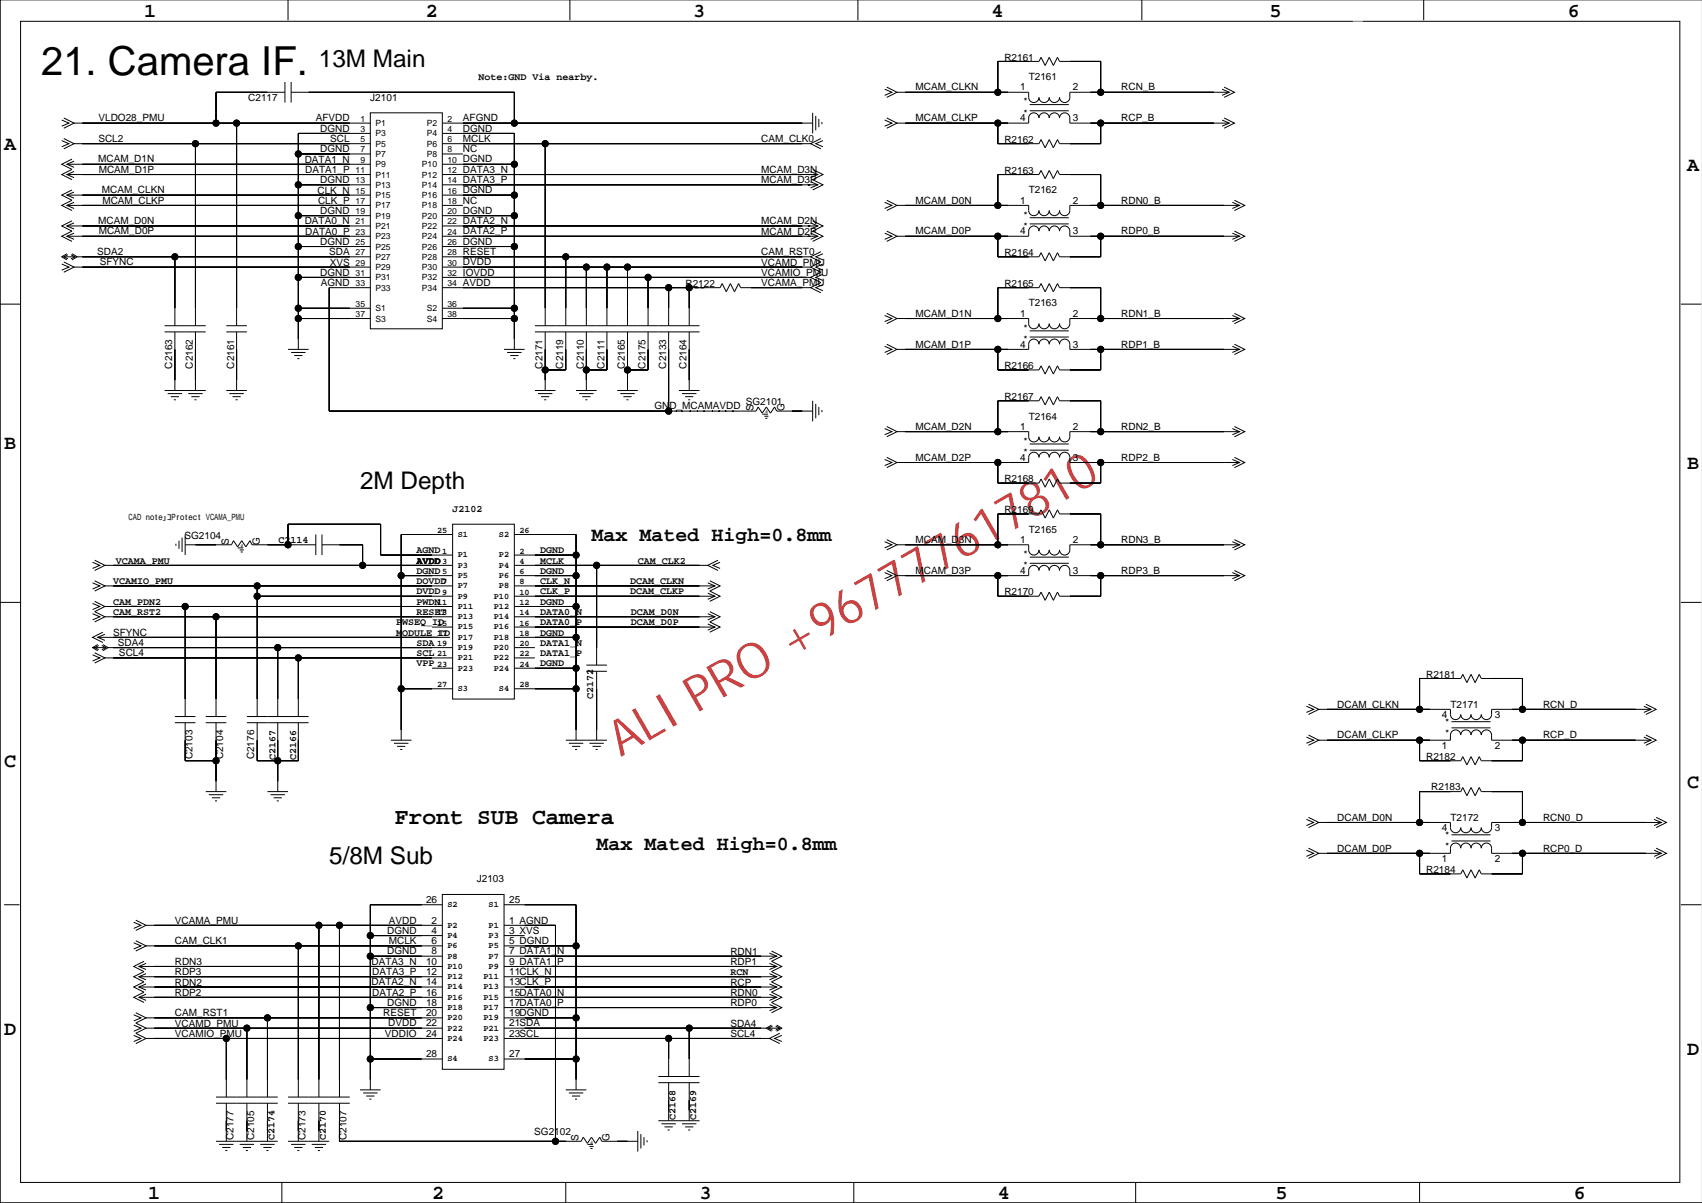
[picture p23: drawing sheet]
<svg xmlns="http://www.w3.org/2000/svg" width="420mm" height="297mm" viewBox="0 0 420 297" stroke-linecap="round" stroke-linejoin="round" font-family="sans-serif">
<defs><g id="words">
<text font-size="12.2" fill="#bf0000" x="153.2" y="187" transform="rotate(-30 153.2 187)">ALI PRO +967777617810</text>
<text font-size="9.9" x="10.2" y="18.5">21. Camera IF.</text>
<g font-size="6">
<text x="78.7" y="16.6">13M Main</text>
<text x="88.9" y="120.8">2M Depth</text>
<text x="81.3" y="213.4">5/8M Sub</text>
</g>
<text font-size="5.6" x="97.5" y="203.3">Front SUB Camera</text>
<g font-size="4.9">
<text x="35.6" y="4.1">1</text>
<text x="105.1" y="4.1">2</text>
<text x="171.2" y="4.1">3</text>
<text x="244.8" y="4.1">4</text>
<text x="313.4" y="4.1">5</text>
<text x="387" y="4.1">6</text>
<text x="1" y="37.1">A</text>
<text x="416.5" y="42.2">A</text>
<text x="1" y="110.8">B</text>
<text x="416.5" y="115.9">B</text>
<text x="146" y="133.6">Max Mated High=0.8mm</text>
<text x="1" y="189.5">C</text>
<text x="416.5" y="194.6">C</text>
<text x="147.3" y="209.8">Max Mated High=0.8mm</text>
<text x="1" y="255.5">D</text>
<text x="416.5" y="260.6">D</text>
<text x="36.6" y="296.2">1</text>
<text x="106.7" y="296.2">2</text>
<text x="172.7" y="296.2">3</text>
<text x="246.3" y="296.2">4</text>
<text x="314.9" y="296.2">5</text>
<text x="388.5" y="296.2">6</text>
</g>
<g font-size="2.5">
<text x="247.9" y="15">R2161</text>
<text x="118.1" y="19.8">Note:GND Via nearby.</text>
<text x="226" y="22.3">MCAM_CLKN</text>
<text x="251.8" y="22.3">1</text>
<text x="253.9" y="19.8">T2161</text>
<text x="264.9" y="22.3">2</text>
<text x="276.8" y="22.3">RCN_B</text>
<text x="24.3" y="30">VLDO28_PMU</text>
<text x="61.3" y="24.9">C2117</text>
<text x="78" y="30">AFVDD</text>
<text x="91.4" y="24.9">J2101</text>
<text x="114.3" y="30">AFGND</text>
<text x="226" y="30">MCAM_CLKP</text>
<text x="251.8" y="30">4</text>
<text x="264.9" y="30">3</text>
<text x="276.8" y="30">RCP_B</text>
<text x="24.3" y="35">SCL2</text>
<text x="79.1" y="32.5">DGND</text>
<text x="81.5" y="35.1">SCL</text>
<text x="114.3" y="35">MCLK</text>
<text x="114.3" y="32.5">DGND</text>
<text x="187.9" y="35.1">CAM_CLK0</text>
<text x="247.9" y="35.3">R2162</text>
<text x="24.2" y="40.1">MCAM_D1N</text>
<text x="75.2" y="40.2">DATA1_N</text>
<text x="79.1" y="37.6">DGND</text>
<text x="114.3" y="40.1">DGND</text>
<text x="114.3" y="37.6">NC</text>
<text x="24.4" y="42.7">MCAM_D1P</text>
<text x="25.1" y="47.7">MCAM_CLKN</text>
<text x="75.4" y="42.7">DATA1_P</text>
<text x="78.4" y="47.8">CLK_N</text>
<text x="79.1" y="45.3">DGND</text>
<text x="114.3" y="47.7">DGND</text>
<text x="114.3" y="45.2">DATA3_P</text>
<text x="114.3" y="42.7">DATA3_N</text>
<text x="187.9" y="42.7">MCAM_D3N</text>
<text x="187.9" y="45.3">MCAM_D3P</text>
<text x="247.9" y="42.9">R2163</text>
<text x="253.9" y="47.7">T2162</text>
<text x="25.3" y="50.3">MCAM_CLKP</text>
<text x="78.5" y="50.3">CLK_P</text>
<text x="79.1" y="52.9">DGND</text>
<text x="114.3" y="50.3">NC</text>
<text x="114.3" y="52.8">DGND</text>
<text x="226" y="50.3">MCAM_D0N</text>
<text x="251.8" y="50.3">1</text>
<text x="264.9" y="50.3">2</text>
<text x="276.8" y="50.3">RDN0_B</text>
<text x="24.2" y="55.4">MCAM_D0N</text>
<text x="24.4" y="57.9">MCAM_D0P</text>
<text x="75.2" y="55.4">DATA0_N</text>
<text x="75.4" y="58">DATA0_P</text>
<text x="114.3" y="57.9">DATA2_P</text>
<text x="114.3" y="55.4">DATA2_N</text>
<text x="187.9" y="55.4">MCAM_D2N</text>
<text x="187.9" y="58">MCAM_D2P</text>
<text x="226" y="57.9">MCAM_D0P</text>
<text x="251.8" y="57.9">4</text>
<text x="264.9" y="57.9">3</text>
<text x="276.8" y="57.9">RDP0_B</text>
<text x="24" y="63">SDA2</text>
<text x="24.6" y="65.5">SFYNC</text>
<text x="79.1" y="60.5">DGND</text>
<text x="81.3" y="63">SDA</text>
<text x="81.4" y="65.6">XVS</text>
<text x="114.3" y="65.5">DVDD</text>
<text x="114.3" y="63">RESET</text>
<text x="114.3" y="60.4">DGND</text>
<text x="187.9" y="63">CAM_RST0</text>
<text x="187.9" y="65.6">VCAMD_PMU</text>
<text x="247.9" y="63.2">R2164</text>
<text x="79.1" y="68.1">DGND</text>
<text x="79.2" y="70.7">AGND</text>
<text x="114.3" y="70.6">AVDD</text>
<text x="114.3" y="68.1">IOVDD</text>
<text x="169.2" y="70.8">R2122</text>
<text x="187.9" y="70.6">VCAMA_PMU</text>
<text x="187.9" y="68.1">VCAMIO_PMU</text>
<text x="247.9" y="70.8">R2165</text>
<text x="253.9" y="75.7">T2163</text>
<text x="226" y="78.2">MCAM_D1N</text>
<text x="251.8" y="78.2">1</text>
<text x="264.9" y="78.2">2</text>
<text x="276.8" y="78.2">RDN1_B</text>
<text x="226" y="85.8">MCAM_D1P</text>
<text x="251.8" y="85.8">4</text>
<text x="264.9" y="85.8">3</text>
<text x="276.8" y="85.8">RDP1_B</text>
<text x="42.5" y="91" transform="rotate(-90 42.5 91)">C2163</text>
<text x="47.6" y="91" transform="rotate(-90 47.6 91)">C2162</text>
<text x="57.8" y="91" transform="rotate(-90 57.8 91)">C2161</text>
<text x="134" y="91" transform="rotate(-90 134 91)">C2171</text>
<text x="139" y="91" transform="rotate(-90 139 91)">C2119</text>
<text x="144.1" y="91" transform="rotate(-90 144.1 91)">C2110</text>
<text x="149.2" y="91" transform="rotate(-90 149.2 91)">C2111</text>
<text x="154.3" y="91" transform="rotate(-90 154.3 91)">C2165</text>
<text x="159.4" y="91" transform="rotate(-90 159.4 91)">C2175</text>
<text x="164.4" y="91" transform="rotate(-90 164.4 91)">C2133</text>
<text x="169.5" y="91" transform="rotate(-90 169.5 91)">C2164</text>
<text x="247.9" y="91.2">R2166</text>
<text x="161.6" y="101.1">GN</text>
<text x="165.3" y="101.1">D_MCAMAVDD</text>
<text x="184.1" y="100">SG2101</text>
<text x="186" y="101.5" transform="rotate(-90 186 101.5)">S</text>
<text x="193.6" y="101.5" transform="rotate(-90 193.6 101.5)">G</text>
<text x="247.9" y="98.8">R2167</text>
<text x="226" y="106.1">MCAM_D2N</text>
<text x="251.8" y="106.1">1</text>
<text x="253.9" y="103.6">T2164</text>
<text x="264.9" y="106.1">2</text>
<text x="276.8" y="106.1">RDN2_B</text>
<text x="226" y="113.8">MCAM_D2P</text>
<text x="251.8" y="113.8">4</text>
<text x="264.9" y="113.8">3</text>
<text x="276.8" y="113.8">RDP2_B</text>
<text x="247.9" y="119.1">R2168</text>
<text x="111.7" y="126.5">J2102</text>
<text x="247.9" y="126.7">R2169</text>
<text x="253.9" y="131.5">T2165</text>
<text x="45.5" y="133.1">SG2104</text>
<text x="56.5" y="134.5" transform="rotate(-90 56.5 134.5)">S</text>
<text x="64.1" y="134.5" transform="rotate(-90 64.1 134.5)">G</text>
<text x="68.8" y="134.1">C2</text>
<text x="71.7" y="134.1">114</text>
<text x="102.8" y="136.6">AGND</text>
<text x="133.3" y="136.6">DGND</text>
<text x="226" y="134.1">MCAM_D3N</text>
<text x="251.8" y="134.1">1</text>
<text x="264.9" y="134.1">2</text>
<text x="276.8" y="134.1">RDN3_B</text>
<text x="28.6" y="139.2">VCAMA_PMU</text>
<text x="102.8" y="141.7">DGND</text>
<text x="102.8" y="139.2">AVDD</text>
<text x="133.3" y="141.7">DGND</text>
<text x="133.3" y="139.2">MCLK</text>
<text x="157.4" y="139.2">CAM_CLK2</text>
<text x="226" y="141.7">MCAM_D3P</text>
<text x="251.8" y="141.7">4</text>
<text x="264.9" y="141.7">3</text>
<text x="276.8" y="141.7">RDP3_B</text>
<text x="27.9" y="149.3">CAM_PDN2</text>
<text x="27.9" y="144.2">VCAMIO_PMU</text>
<text x="102.8" y="149.3">PWDN</text>
<text x="102.8" y="146.8">DVDD</text>
<text x="102.8" y="144.2">DOVDD</text>
<text x="133.3" y="149.3">DGND</text>
<text x="133.3" y="146.8">CLK_P</text>
<text x="133.3" y="144.2">CLK_N</text>
<text x="155.5" y="146.8">DCAM_CLKP</text>
<text x="155.5" y="144.2">DCAM_CLKN</text>
<text x="247.9" y="147">R2170</text>
<text x="27.9" y="151.9">CAM_RST2</text>
<text x="97.8" y="154.4">PWSEQ_ID</text>
<text x="102.8" y="151.9">RESET</text>
<text x="133.3" y="154.4">DATA0_P</text>
<text x="133.3" y="151.9">DATA0_N</text>
<text x="155.7" y="151.9">DCAM_D0N</text>
<text x="155.7" y="154.4">DCAM_D0P</text>
<text x="27.9" y="156.9">SFYNC</text>
<text x="29.1" y="159.5">SDA4</text>
<text x="97.8" y="156.9">MODULE_ID</text>
<text x="102.8" y="159.5">SDA</text>
<text x="133.3" y="159.5">DATA1_N</text>
<text x="133.3" y="156.9">DGND</text>
<text x="29.4" y="162">SCL4</text>
<text x="102.8" y="164.5">VPP</text>
<text x="102.8" y="162">SCL</text>
<text x="133.3" y="164.5">DGND</text>
<text x="133.3" y="162">DATA1_P</text>
<text x="352.1" y="167.3">R2181</text>
<text x="146.5" y="172.6" transform="rotate(-90 146.5 172.6)">C2172</text>
<text x="330.1" y="174.7">DCAM_CLKN</text>
<text x="355.9" y="177.3">4</text>
<text x="358.1" y="174.8">T2171</text>
<text x="369" y="177.3">3</text>
<text x="380.9" y="174.7">RCN_D</text>
<text x="330.1" y="182.3">DCAM_CLKP</text>
<text x="355.9" y="184.9">1</text>
<text x="369" y="184.9">2</text>
<text x="380.9" y="182.3">RCP_D</text>
<text x="47.5" y="187.5" transform="rotate(-90 47.5 187.5)">C2103</text>
<text x="55.1" y="187.5" transform="rotate(-90 55.1 187.5)">C2104</text>
<text x="62.7" y="187.5" transform="rotate(-90 62.7 187.5)">C2176</text>
<text x="68" y="187.6" transform="rotate(-90 68 187.6)">C2167</text>
<text x="73.1" y="187.6" transform="rotate(-90 73.1 187.6)">C2166</text>
<text x="352.1" y="187.7">R2182</text>
<text x="353.3" y="195">R2183</text>
<text x="330.1" y="202.6">DCAM_D0N</text>
<text x="358.1" y="202.7">T2172</text>
<text x="380.9" y="202.6">RCN0_D</text>
<text x="355.9" y="205.2">4</text>
<text x="369" y="205.2">3</text>
<text x="330.1" y="210.3">DCAM_D0P</text>
<text x="352.1" y="215.6">R2184</text>
<text x="355.9" y="212.9">1</text>
<text x="369" y="212.9">2</text>
<text x="380.9" y="210.3">RCP0_D</text>
<text x="117.7" y="217.9">J2103</text>
<text x="105.2" y="223">26</text>
<text x="125.7" y="223">25</text>
<text x="43.2" y="233.2">CAM_CLK1</text>
<text x="43.2" y="228">VCAMA_PMU</text>
<text x="95.6" y="230.6">DGND</text>
<text x="96" y="233.1">MCLK</text>
<text x="96" y="228">AVDD</text>
<text x="106.6" y="228">2</text>
<text x="106.6" y="230.6">4</text>
<text x="106.6" y="233.1">6</text>
<text x="125.7" y="228">1 AGND</text>
<text x="125.7" y="230.6">3 XVS</text>
<text x="125.7" y="233.1">5 DGND</text>
<text x="43.2" y="238.3">RDN3</text>
<text x="91.7" y="238.2">DATA3_N</text>
<text x="95.6" y="235.7">DGND</text>
<text x="105.2" y="238.2">10</text>
<text x="106.6" y="235.7">8</text>
<text x="125.7" y="235.7">7 DATA1_N</text>
<text x="125.7" y="238.2">9 DATA1_P</text>
<text x="180.3" y="238.3">RDP1</text>
<text x="180.3" y="235.7">RDN1</text>
<text x="43.2" y="245.9">RDP2</text>
<text x="43.2" y="243.3">RDN2</text>
<text x="43.2" y="240.8">RDP3</text>
<text x="91.7" y="243.3">DATA2_N</text>
<text x="91.9" y="240.7">DATA3_P</text>
<text x="91.9" y="245.9">DATA2_P</text>
<text x="105.2" y="245.8">16</text>
<text x="105.2" y="243.3">14</text>
<text x="105.2" y="240.7">12</text>
<text x="125.7" y="245.8">15DATA0_N</text>
<text x="125.7" y="243.3">13CLK_P</text>
<text x="125.7" y="240.7">11CLK_N</text>
<text x="180.3" y="245.9">RDN0</text>
<text x="180.3" y="243.3">RCP</text>
<text x="180.3" y="240.7">RCN</text>
<text x="43.2" y="251">CAM_RST1</text>
<text x="94.6" y="250.9">RESET</text>
<text x="95.6" y="248.4">DGND</text>
<text x="105.2" y="250.9">20</text>
<text x="105.2" y="248.4">18</text>
<text x="125.7" y="250.9">19DGND</text>
<text x="125.7" y="248.4">17DATA0_P</text>
<text x="180.3" y="248.4">RDP0</text>
<text x="43.2" y="253.5">VCAMD_PMU</text>
<text x="43.2" y="256">VCAMIO_PMU</text>
<text x="95" y="256">VDDIO</text>
<text x="95.9" y="253.4">DVDD</text>
<text x="105.2" y="256">24</text>
<text x="105.2" y="253.4">22</text>
<text x="125.7" y="256">23SCL</text>
<text x="125.7" y="253.4">21SDA</text>
<text x="180.3" y="253.5">SDA4</text>
<text x="180.3" y="256">SCL4</text>
<text x="105.2" y="261">28</text>
<text x="125.7" y="261">27</text>
<text x="57.6" y="281.5" transform="rotate(-90 57.6 281.5)">C2177</text>
<text x="62.7" y="281.5" transform="rotate(-90 62.7 281.5)">C2105</text>
<text x="67.7" y="281.6" transform="rotate(-90 67.7 281.6)">C2174</text>
<text x="75.4" y="281.5" transform="rotate(-90 75.4 281.5)">C2173</text>
<text x="80.4" y="281.6" transform="rotate(-90 80.4 281.6)">C2170</text>
<text x="85.6" y="281.5" transform="rotate(-90 85.6 281.5)">C2107</text>
<text x="131.9" y="280.3">SG2102</text>
<text x="142.8" y="281.8" transform="rotate(-90 142.8 281.8)">S</text>
<text x="150.5" y="281.8" transform="rotate(-90 150.5 281.8)">G</text>
<text x="166.8" y="276.5" transform="rotate(-90 166.8 276.5)">C2168</text>
<text x="171.8" y="276.5" transform="rotate(-90 171.8 276.5)">C2169</text>
</g>
<g font-size="2.1">
<text x="89" y="35.1">5</text>
<text x="89" y="32.6">3</text>
<text x="89" y="30">1</text>
<text x="92.7" y="31.2">P1</text>
<text x="92.7" y="33.7">P3</text>
<text x="105.3" y="31.2">P2</text>
<text x="105.3" y="33.7">P4</text>
<text x="110.5" y="35.1">6</text>
<text x="110.5" y="32.6">4</text>
<text x="110.5" y="30">2</text>
<text x="89" y="40.2">9</text>
<text x="89" y="37.6">7</text>
<text x="92.7" y="36.2">P5</text>
<text x="92.7" y="38.8">P7</text>
<text x="92.7" y="41.3">P9</text>
<text x="104.2" y="41.3">P10</text>
<text x="105.3" y="36.2">P6</text>
<text x="105.3" y="38.8">P8</text>
<text x="110.5" y="40.2">10</text>
<text x="110.5" y="37.6">8</text>
<text x="87.8" y="47.8">15</text>
<text x="87.8" y="45.3">13</text>
<text x="87.8" y="42.7">11</text>
<text x="92.7" y="43.9">P11</text>
<text x="92.7" y="46.4">P13</text>
<text x="104.2" y="43.9">P12</text>
<text x="104.2" y="46.4">P14</text>
<text x="110.5" y="47.8">16</text>
<text x="110.5" y="45.3">14</text>
<text x="110.5" y="42.7">12</text>
<text x="87.8" y="52.9">19</text>
<text x="87.8" y="50.3">17</text>
<text x="92.7" y="48.9">P15</text>
<text x="92.7" y="51.5">P17</text>
<text x="104.2" y="48.9">P16</text>
<text x="104.2" y="51.5">P18</text>
<text x="110.5" y="52.9">20</text>
<text x="110.5" y="50.3">18</text>
<text x="87.8" y="58">23</text>
<text x="87.8" y="55.4">21</text>
<text x="92.7" y="54">P19</text>
<text x="92.7" y="56.6">P21</text>
<text x="92.7" y="59.1">P23</text>
<text x="104.2" y="54">P20</text>
<text x="104.2" y="56.6">P22</text>
<text x="104.2" y="59.1">P24</text>
<text x="110.5" y="58">24</text>
<text x="110.5" y="55.4">22</text>
<text x="87.8" y="65.6">29</text>
<text x="87.8" y="63">27</text>
<text x="87.8" y="60.5">25</text>
<text x="92.7" y="61.6">P25</text>
<text x="92.7" y="64.2">P27</text>
<text x="104.2" y="61.6">P26</text>
<text x="104.2" y="64.2">P28</text>
<text x="110.5" y="65.6">30</text>
<text x="110.5" y="63">28</text>
<text x="110.5" y="60.5">26</text>
<text x="87.8" y="70.7">33</text>
<text x="87.8" y="68.1">31</text>
<text x="92.7" y="66.7">P29</text>
<text x="92.7" y="69.3">P31</text>
<text x="92.7" y="71.8">P33</text>
<text x="104.2" y="66.7">P30</text>
<text x="104.2" y="69.3">P32</text>
<text x="104.2" y="71.8">P34</text>
<text x="110.5" y="70.7">34</text>
<text x="110.5" y="68.1">32</text>
<text x="87.8" y="75.7">35</text>
<text x="92.7" y="76.9">S1</text>
<text x="105.3" y="76.9">S2</text>
<text x="110.5" y="75.7">36</text>
<text x="87.8" y="78.3">37</text>
<text x="92.7" y="79.4">S3</text>
<text x="105.3" y="79.4">S4</text>
<text x="110.5" y="78.3">38</text>
<text x="31.7" y="128.4">CAD note｣ｺProtect VCAMA_PMU</text>
<text x="107.9" y="131.6">25</text>
<text x="128.2" y="131.6">26</text>
<text x="109.2" y="136.7">1</text>
<text x="113" y="132.6">S1</text>
<text x="113" y="137.6">P1</text>
<text x="123.2" y="132.6">S2</text>
<text x="123.2" y="137.6">P2</text>
<text x="128.2" y="136.7">2</text>
<text x="109.2" y="139.2">3</text>
<text x="109.2" y="141.8">5</text>
<text x="113" y="142.7">P5</text>
<text x="113" y="140.2">P3</text>
<text x="123.2" y="142.7">P6</text>
<text x="123.2" y="140.2">P4</text>
<text x="128.2" y="139.2">4</text>
<text x="128.2" y="141.8">6</text>
<text x="107.9" y="149.4">11</text>
<text x="109.2" y="144.3">7</text>
<text x="109.2" y="146.8">9</text>
<text x="113" y="147.8">P9</text>
<text x="113" y="145.3">P7</text>
<text x="121.9" y="147.8">P10</text>
<text x="123.2" y="145.3">P8</text>
<text x="128.2" y="144.3">8</text>
<text x="128.2" y="146.8">10</text>
<text x="128.2" y="149.4">12</text>
<text x="107.9" y="154.5">15</text>
<text x="107.9" y="151.9">13</text>
<text x="113" y="150.3">P11</text>
<text x="113" y="152.9">P13</text>
<text x="113" y="155.4">P15</text>
<text x="121.9" y="150.3">P12</text>
<text x="121.9" y="152.9">P14</text>
<text x="121.9" y="155.4">P16</text>
<text x="128.2" y="154.5">16</text>
<text x="128.2" y="151.9">14</text>
<text x="107.9" y="159.5">19</text>
<text x="107.9" y="157">17</text>
<text x="113" y="158">P17</text>
<text x="113" y="160.5">P19</text>
<text x="121.9" y="158">P18</text>
<text x="121.9" y="160.5">P20</text>
<text x="128.2" y="159.5">20</text>
<text x="128.2" y="157">18</text>
<text x="107.9" y="164.6">23</text>
<text x="107.9" y="162.1">21</text>
<text x="113" y="163">P21</text>
<text x="113" y="165.6">P23</text>
<text x="121.9" y="163">P22</text>
<text x="121.9" y="165.6">P24</text>
<text x="128.2" y="164.6">24</text>
<text x="128.2" y="162.1">22</text>
<text x="107.9" y="169.7">27</text>
<text x="113" y="170.7">S3</text>
<text x="123.2" y="170.7">S4</text>
<text x="128.2" y="169.7">28</text>
<text x="110.5" y="224">S2</text>
<text x="120.6" y="224">S1</text>
<text x="110.5" y="231.6">P4</text>
<text x="110.5" y="229.1">P2</text>
<text x="120.6" y="231.6">P3</text>
<text x="120.6" y="229.1">P1</text>
<text x="110.5" y="239.2">P10</text>
<text x="110.5" y="236.7">P8</text>
<text x="110.5" y="234.1">P6</text>
<text x="120.6" y="239.2">P9</text>
<text x="120.6" y="236.7">P7</text>
<text x="120.6" y="234.1">P5</text>
<text x="110.5" y="241.8">P12</text>
<text x="110.5" y="244.3">P14</text>
<text x="119.4" y="241.8">P11</text>
<text x="119.4" y="244.3">P13</text>
<text x="110.5" y="246.8">P16</text>
<text x="110.5" y="249.4">P18</text>
<text x="110.5" y="251.9">P20</text>
<text x="119.4" y="246.8">P15</text>
<text x="119.4" y="249.4">P17</text>
<text x="119.4" y="251.9">P19</text>
<text x="110.5" y="254.5">P22</text>
<text x="110.5" y="257">P24</text>
<text x="119.4" y="254.5">P21</text>
<text x="119.4" y="257">P23</text>
<text x="110.5" y="262.1">S4</text>
<text x="120.6" y="262.1">S3</text>
</g>
<g font-size="1.8">
<text x="252.7" y="28.1">*</text>
<text x="252.7" y="25.3">*</text>
<text x="252.7" y="53.2">*</text>
<text x="252.7" y="56">*</text>
<text x="252.7" y="84">*</text>
<text x="252.7" y="81.2">*</text>
<text x="252.7" y="111.9">*</text>
<text x="252.7" y="109.1">*</text>
<text x="252.7" y="137">*</text>
<text x="252.7" y="139.8">*</text>
<text x="356.8" y="178.4">*</text>
<text x="356.8" y="181.2">*</text>
<text x="356.8" y="206.4">*</text>
<text x="356.8" y="209.2">*</text>
</g>
<g font-size="1.1">
<text x="188.9" y="102.1">S</text>
<text x="59.4" y="135.1">S</text>
<text x="145.8" y="282.4">S</text>
</g>
</g></defs>
<g fill="none" stroke="#000" stroke-width=".25">
<path d="M0 -.1v297.1h420.2M71.1 -.1v5.1M140.7 -.1v5.1M211.8 -.1v5.1M281.9 -.1v5.1M351.5 -.1v5.1M5.1 5.3h409.6v286.7h-409.6zM15.2 29.6l1.8 .8-1.8 .8M15.2 34.7l1.8 .8-1.8 .7M15.7 29.1l2.6 1.3-2.6 1.3M15.7 34.2l2.6 1.3-2.6 1.2M17.8 39.3l-2.6 1.3 2.6 1.2-2.6 1.3 2.6 1.3"/>
<path d="M18.3 39.8l-1.8 .8 1.8 .7M18.3 30.4h73.1M18.3 35.5h73.1M48.2 35.5v44.9M58.4 30.4v50M70.3 22.8h-17v7.6M70.3 20.2v5.1M71.9 22.8h55.1v7.6M71.9 20.2v5.1M73.6 38h17.8M91.4 27.9h17.8v53.3h-17.8zM91.4 32.9h-17.8v53.4"/>
<path d="M109.2 30.4h91.4M109.2 35.5h90.9M109.2 32.9h17.8v53.4M109.2 38h5.1M134.6 35.5v44.9M200.6 27.9v5M201.4 28.6v3.6M202.1 29.4v2M202.6 34.2l-2.5 1.3 2.5 1.2M202.9 30.1v.6M203.2 34.7l-1.8 .8 1.8 .7M218.4 29.6l1.8 .8-1.8 .8"/>
<path d="M218.4 22l1.8 .8-1.8 .7M218.9 29.1l2.5 1.3-2.5 1.3M218.9 21.5l2.5 1.3-2.5 1.3M221.4 22.8h32.5v1.3a1.27 1.27 0 0 0 1.3 1.2 1.27 1.27 0 0 0 1.3-1.2 1.27 1.27 0 0 0 1.3 1.2 1.27 1.27 0 0 0 1.2-1.2 1.27 1.27 0 0 0 1.3 1.2 1.27 1.27 0 0 0 1.3-1.2 1.27 1.27 0 0 0 1.2 1.2 1.27 1.27 0 0 0 1.3-1.2v-1.3h39.4M221.4 30.4h32.5v-1.3a1.27 1.27 0 0 1 1.3-1.2 1.27 1.27 0 0 1 1.3 1.2 1.27 1.27 0 0 1 1.3-1.2 1.27 1.27 0 0 1 1.2 1.2 1.27 1.27 0 0 1 1.3-1.2 1.27 1.27 0 0 1 1.3 1.2 1.27 1.27 0 0 1 1.2-1.2 1.27 1.27 0 0 1 1.3 1.2v1.3h39.4M246.3 22.8v-7.6h10.2l.5-1.1 1 2.1 1-2.1 1 2.1 1.1-2.1 .5 1.1h10.1v7.6M246.3 30.4v5.1h10.2l.5-1 1 2 1-2 1 2 1.1-2 .5 1h10.1v-5.1M254.2 27.4h9.6M254.2 25.8h9.6M264.1 28.1h.1M301.7 29.6l1.8 .8-1.8 .8M301.7 22l1.8 .8-1.8 .7"/>
<path d="M302.2 29.1l2.5 1.3-2.5 1.3M302.2 21.5l2.5 1.3-2.5 1.3M16.5 50.7h74.9M16.5 58.3h74.9M16.5 43.1h74.9M16.5 40.6h74.9M16.5 48.2h74.9M16.5 55.8h74.9M17.8 54.5l-2.6 1.3 2.6 1.3-2.6 1.2 2.6 1.3M17.8 46.9l-2.6 1.3 2.6 1.2-2.6 1.3 2.6 1.3M18.3 55l-1.8 .8 1.8 .8M18.3 57.6l-1.8 .7 1.8 .8"/>
<path d="M18.3 47.4l-1.8 .8 1.8 .7M18.3 42.3l-1.8 .8 1.8 .8M18.3 50l-1.8 .7 1.8 .8M73.6 45.6h17.8M73.6 53.3h17.8M109.2 55.8h92.6M109.2 43.1h92.6M109.2 58.3h92.4M109.2 45.6h92.4M109.2 50.7h5.1M109.2 40.6h17.8M109.2 48.2h17.8"/>
<path d="M109.2 53.3h17.8M200.1 42.3l1.8 .8-1.8 .8M200.1 44.9l1.8 .7-1.8 .8M200.1 55l1.8 .8-1.8 .8M200.1 57.6l1.8 .7-1.8 .8M200.6 41.8l2.6 1.3-2.6 1.3 2.6 1.2-2.6 1.3M200.6 54.5l2.6 1.3-2.6 1.3 2.6 1.2-2.6 1.3M218.4 50l1.8 .7-1.8 .8M218.4 57.6l1.8 .7-1.8 .8M218.9 49.4l2.5 1.3-2.5 1.3M218.9 57.1l2.5 1.2-2.5 1.3M221.4 50.7h32.5v1.3a1.27 1.27 0 0 0 1.3 1.3 1.27 1.27 0 0 0 1.3-1.3 1.27 1.27 0 0 0 1.3 1.3 1.27 1.27 0 0 0 1.2-1.3 1.27 1.27 0 0 0 1.3 1.3 1.27 1.27 0 0 0 1.3-1.3 1.27 1.27 0 0 0 1.2 1.3 1.27 1.27 0 0 0 1.3-1.3v-1.3h41.9"/>
<path d="M221.4 58.3h32.5v-1.2a1.27 1.27 0 0 1 1.3-1.3 1.27 1.27 0 0 1 1.3 1.3 1.27 1.27 0 0 1 1.3-1.3 1.27 1.27 0 0 1 1.2 1.3 1.27 1.27 0 0 1 1.3-1.3 1.27 1.27 0 0 1 1.3 1.3 1.27 1.27 0 0 1 1.2-1.3 1.27 1.27 0 0 1 1.3 1.3v1.2h41.9M246.3 50.7v-7.6h10.2l.5-1 1 2 1-2 1 2 1.1-2 .5 1h10.1v7.6M246.3 58.3v5.1h10.2l.5-1 1 2 1-2 1 2 1.1-2 .5 1h10.1v-5.1M254.2 55.3h9.6M254.2 53.8h9.6M264.1 56h.1M304.2 50l1.8 .7-1.8 .8M304.2 57.6l1.8 .7-1.8 .8M304.7 49.4l2.6 1.3-2.6 1.3M304.7 57.1l2.6 1.2-2.6 1.3M0 75.1h5.1M15.2 65.2l1.8 .8-1.8 .7"/>
<path d="M15.7 64.7l2.6 1.3-2.6 1.2M15.7 63.4h2.8M16.5 62.7l-1.3 .7 1.3 .8M16.8 62.9l-1.1 .5 1.1 .5M17.5 62.9l1 .5-1 .5M17.8 62.7l1.2 .7-1.2 .8M18.3 66h73.1M19 63.4h72.4M43.2 63.4v17M73.6 78.6h17.8M73.6 60.9h17.8M73.6 68.5h17.8"/>
<path d="M73.6 76.1h17.8M91.4 71h-10.1v30.5h83.8M109.2 68.5h90.9M109.2 66h90.9M109.2 71h60.9M109.2 78.6h17.8M109.2 63.4h90.9M109.2 60.9h17.8M109.2 76.1h17.8M139.7 63.4v17M144.7 66v14.4M149.8 66v14.4"/>
<path d="M154.9 66v14.4M160 73.6h.1M160 68.5v11.9M165.1 73.6h.1M165.1 71v9.4M170.1 73.6h.1M170.1 71v9.4M200.1 71h-17.3l-.5-1-1 2-1-2-1 2-1-2-.5 1h-7.7M202.6 62.1l-2.5 1.3 2.5 1.3-2.5 1.3 2.5 1.2-2.5 1.3 2.5 1.3-2.5 1.2 2.5 1.3M203.2 62.7l-1.8 .7 1.8 .8M203.2 65.2l-1.8 .8 1.8 .7M203.2 67.7l-1.8 .8 1.8 .8"/>
<path d="M203.2 70.3l-1.8 .7 1.8 .8M218.4 77.9l1.8 .7-1.8 .8M218.9 77.4l2.5 1.2-2.5 1.3M221.4 78.6h32.5v1.3a1.27 1.27 0 0 0 1.3 1.3 1.27 1.27 0 0 0 1.3-1.3 1.27 1.27 0 0 0 1.3 1.3 1.27 1.27 0 0 0 1.2-1.3 1.27 1.27 0 0 0 1.3 1.3 1.27 1.27 0 0 0 1.3-1.3 1.27 1.27 0 0 0 1.2 1.3 1.27 1.27 0 0 0 1.3-1.3v-1.3h41.9M246.3 78.6v-7.6h10.2l.5-1 1 2 1-2 1 2 1.1-2 .5 1h10.1v7.6M304.2 77.9l1.8 .7-1.8 .8M304.7 77.4l2.6 1.2-2.6 1.3M414.9 75.1h5.1M40.6 81.9h10.2M40.6 80.4h10.2M40.6 96.4h10.2M41.4 97.2h3.5"/>
<path d="M42.2 97.9h2M42.9 98.7h.5M43.2 81.9v14.5M46.5 97.2h3.5M47.2 97.9h2.1M48 98.7h.5M48.2 81.9v14.5M55.9 81.9h5M55.9 80.4h5M55.9 96.4h5M56.6 97.2h3.6M57.4 97.9h2"/>
<path d="M58.2 98.7h.5M58.4 81.9v14.5M71.1 86.3h5.1M71.9 87h3.5M72.6 87.8h2.1M73.4 88.6h.5M124.4 86.3h5.1M125.2 87h3.5M126 87.8h2M126.7 88.6h.5M132.1 81.9h40.6M132.1 80.4h40.6"/>
<path d="M132.1 96.4h5M132.8 97.2h3.6M133.6 97.9h2M134.3 98.7h.5M134.6 81.9v14.5M139.7 81.9v9.4h-5.1M142.2 96.4h5.1M143 97.2h3.5M143.7 97.9h2.1M144.5 98.7h.5M144.7 81.9v14.5M149.8 81.9v9.4h-5.1"/>
<path d="M152.4 96.4h5M153.1 97.2h3.6M153.9 97.9h2M154.7 98.7h.5M154.9 81.9v14.5M160 81.9v9.4h-5.1M165.1 81.9v19.6M167.6 96.4h5.1M168.4 97.2h3.5M169.1 97.9h2.1M169.9 98.7h.5M170.1 81.9v14.5"/>
<path d="M200.6 99v5M201.4 99.7v3.6M218.4 85.5l1.8 .8-1.8 .7M218.9 85l2.5 1.3-2.5 1.2M221.4 86.3h32.5v-1.3a1.27 1.27 0 0 1 1.3-1.3 1.27 1.27 0 0 1 1.3 1.3 1.27 1.27 0 0 1 1.3-1.3 1.27 1.27 0 0 1 1.2 1.3 1.27 1.27 0 0 1 1.3-1.3 1.27 1.27 0 0 1 1.3 1.3 1.27 1.27 0 0 1 1.2-1.3 1.27 1.27 0 0 1 1.3 1.3v1.3h41.9M246.3 86.3v5h10.2l.5-1 1 2.1 1-2.1 1 2.1 1.1-2.1 .5 1h10.1v-5M254.2 83.2h9.6M254.2 81.7h9.6M264.1 84h.1M304.2 85.5l1.8 .8-1.8 .7M304.7 85l2.6 1.3-2.6 1.2M165.1 101.5h21.5l.6-1 1 1.5 1-1.5 1 1.5 1-1.5 .5 1h8.9"/>
<path d="M188.2 102.3h1.4M188.7 102.8h1M188.9 103.3h.5M202.1 100.5v2M202.9 101.2v.6M218.4 105.8l1.8 .8-1.8 .7M218.4 113.4l1.8 .8-1.8 .8M218.9 105.3l2.5 1.3-2.5 1.3M218.9 112.9l2.5 1.3-2.5 1.3M221.4 106.6h32.5v1.3a1.27 1.27 0 0 0 1.3 1.2 1.27 1.27 0 0 0 1.3-1.2 1.27 1.27 0 0 0 1.3 1.2 1.27 1.27 0 0 0 1.2-1.2 1.27 1.27 0 0 0 1.3 1.2 1.27 1.27 0 0 0 1.3-1.2 1.27 1.27 0 0 0 1.2 1.2 1.27 1.27 0 0 0 1.3-1.2v-1.3h41.9M221.4 114.2h32.5v-1.3a1.27 1.27 0 0 1 1.3-1.2 1.27 1.27 0 0 1 1.3 1.2 1.27 1.27 0 0 1 1.3-1.2 1.27 1.27 0 0 1 1.2 1.2 1.27 1.27 0 0 1 1.3-1.2 1.27 1.27 0 0 1 1.3 1.2 1.27 1.27 0 0 1 1.2-1.2 1.27 1.27 0 0 1 1.3 1.2v1.3h41.9M246.3 106.6v-7.6h10.2l.5-1.1 1 2.1 1-2.1 1 2.1 1.1-2.1 .5 1.1h10.1v7.6"/>
<path d="M246.3 114.2v5.1h10.2l.5-1 1 2 1-2 1 2 1.1-2 .5 1h10.1v-5.1M254.2 111.2h9.6M254.2 109.6h9.6M264.1 111.9h.1M304.2 105.8l1.8 .8-1.8 .7M304.2 113.4l1.8 .8-1.8 .8M304.7 105.3l2.6 1.3-2.6 1.3M304.7 112.9l2.6 1.3-2.6 1.3M22.9 138.8l1.7 .8-1.7 .8M23.4 138.3l2.5 1.3-2.5 1.3M25.9 139.6h85.8M43.4 134.3v.5"/>
<path d="M44.2 133.5v2M44.9 132.7v3.6M45.7 134.5h11.4l.5-1 1.1 1.5 1-1.5 1 1.5 1-1.5 .5 1h15.8M45.7 132v5.1M58.7 135.3h1.4M59.2 135.8h1M59.4 136.3h.5M71.1 134.5v-5.1h22.9v7.7h17.7M78 132v5.1M79.5 134.5h10v5.1M79.5 132v5.1M111.7 129.4h15.3v43.2h-15.3z"/>
<path d="M111.7 132h-12.7v50.8M127 132h15.2v50.8M127 139.6h47.7M127 137.1h15.2M147.3 139.6v24.6M177.3 138.3l-2.6 1.3 2.6 1.3M177.8 138.8l-1.8 .8 1.8 .8M218.4 133.8l1.8 .7-1.8 .8M218.9 133.2l2.5 1.3-2.5 1.3M221.4 134.5h32.5v1.3a1.27 1.27 0 0 0 1.3 1.3 1.27 1.27 0 0 0 1.3-1.3 1.27 1.27 0 0 0 1.3 1.3 1.27 1.27 0 0 0 1.2-1.3 1.27 1.27 0 0 0 1.3 1.3 1.27 1.27 0 0 0 1.3-1.3 1.27 1.27 0 0 0 1.2 1.3 1.27 1.27 0 0 0 1.3-1.3v-1.3h41.9M246.3 134.5v-7.6h10.2l.5-1 1 2 1-2 1 2 1.1-2 .5 1h10.1v7.6M254.2 139.1h9.6"/>
<path d="M254.2 137.6h9.6M264.1 139.8h.1M304.2 133.8l1.8 .7-1.8 .8M304.7 133.2l2.6 1.3-2.6 1.3M0 148.7h5.1M22.9 151.5l1.7 .8-1.7 .8M22.9 149l1.7 .8-1.7 .7M22.9 143.9l1.7 .8-1.7 .7M23.4 148.5l2.5 1.3-2.5 1.2 2.5 1.3-2.5 1.3M23.4 143.4l2.5 1.3-2.5 1.2M23.4 159.9h2.8M24.1 159.1l-1.2 .8 1.2 .8"/>
<path d="M24.1 157.4h87M24.4 159.4l-1 .5 1 .5M25.1 159.4l1.1 .5-1.1 .5M25.4 159.1l1.3 .8-1.3 .8M25.4 156.1l-2.5 1.3 2.5 1.2M25.9 156.6l-1.8 .8 1.8 .7M25.9 149.8h85.8M25.9 144.7h85.8M25.9 152.3h85.8M26.7 159.9h85M45.7 149.8v27.1M53.3 152.3v24.6"/>
<path d="M63.5 147.2h48.2M63.5 144.7v32.2M68.6 159.9v17M99 142.1h12.7M106.7 154.8h5M127 149.8h15.2M127 147.2h49.5M127 144.7h49.5M127 142.1h15.2M127 152.3h49.5M127 154.8h49.5M127 157.4h15.2"/>
<path d="M127 159.9h5.1M174.7 154.1l1.8 .7-1.8 .8M174.7 146.5l1.8 .7-1.8 .8M174.7 143.9l1.8 .8-1.8 .7M174.7 151.5l1.8 .8-1.8 .8M175.2 151l2.6 1.3-2.6 1.3 2.6 1.2-2.6 1.3M175.2 143.4l2.6 1.3-2.6 1.2 2.6 1.3-2.6 1.3M218.4 141.4l1.8 .7-1.8 .8M218.9 140.9l2.5 1.2-2.5 1.3M221.4 142.1h32.5v-1.2a1.27 1.27 0 0 1 1.3-1.3 1.27 1.27 0 0 1 1.3 1.3 1.27 1.27 0 0 1 1.3-1.3 1.27 1.27 0 0 1 1.2 1.3 1.27 1.27 0 0 1 1.3-1.3 1.27 1.27 0 0 1 1.3 1.3 1.27 1.27 0 0 1 1.2-1.3 1.27 1.27 0 0 1 1.3 1.3v1.2h41.9M246.3 142.1v5.1h10.2l.5-1 1 2 1-2 1 2 1.1-2 .5 1h10.1v-5.1M304.2 141.4l1.8 .7-1.8 .8"/>
<path d="M304.7 140.9l2.6 1.2-2.6 1.3M414.9 148.7h5.1M22.9 161.7l1.7 .7-1.7 .8M23.4 161.2l2.5 1.2-2.5 1.3M25.9 162.4h85.8M43.2 178.4h5M43.2 176.9h5M45.7 178.4v9.4h7.6M50.8 178.4h5.1M50.8 176.9h5.1M53.3 178.4v17.1M60.9 178.4h15.3"/>
<path d="M60.9 176.9h15.3M63.5 178.4v9.4h10.1v-9.4M68.6 178.4v17.1M73.6 162.4v14.5M99 170.1h12.7M106.7 165h5M127 170.1h15.2M127 162.4h5.1M127 165h15.2M144.7 165.8h5.1M144.7 164.2h5.1M147.3 165.8v17"/>
<path d="M322.5 174.4l1.8 .7-1.8 .8M323 173.9l2.6 1.2-2.6 1.3M325.6 175.1h32.5v1.3a1.27 1.27 0 0 0 1.2 1.3 1.27 1.27 0 0 0 1.3-1.3 1.27 1.27 0 0 0 1.3 1.3 1.27 1.27 0 0 0 1.2-1.3 1.27 1.27 0 0 0 1.3 1.3 1.27 1.27 0 0 0 1.3-1.3 1.27 1.27 0 0 0 1.2 1.3 1.27 1.27 0 0 0 1.3-1.3v-1.3h39.4M350.4 175.1v-7.6h10.2l.5-1 1 2 1-2 1.1 2 1-2 .5 1h10.1v7.6M358.3 178.2h9.7M358.3 179.7h9.7M368.2 177.4h.1M405.8 174.4l1.8 .7-1.8 .8M406.3 173.9l2.5 1.2-2.5 1.3M50.8 195.5h5.1M51.6 196.2h3.5M52.3 197h2"/>
<path d="M53.1 197.7h.5M66 195.5h5.1M66.8 196.2h3.5M67.5 197h2.1M68.3 197.7h.5M96.5 182.8h5.1M97.3 183.5h3.5M98 184.3h2.1M98.8 185.1h.5M139.7 182.8h10.1M140.4 183.5h3.6M141.2 184.3h2"/>
<path d="M142 185.1h.5M145.5 183.5h3.6M146.3 184.3h2M147 185.1h.5M322.5 182l1.8 .8-1.8 .7M323 181.5l2.6 1.3-2.6 1.2M325.6 182.8h32.5v-1.3a1.27 1.27 0 0 1 1.2-1.3 1.27 1.27 0 0 1 1.3 1.3 1.27 1.27 0 0 1 1.3-1.3 1.27 1.27 0 0 1 1.2 1.3 1.27 1.27 0 0 1 1.3-1.3 1.27 1.27 0 0 1 1.3 1.3 1.27 1.27 0 0 1 1.2-1.3 1.27 1.27 0 0 1 1.3 1.3v1.3h39.4M350.4 182.8v5h10.2l.5-1 1 2.1 1-2.1 1.1 2.1 1-2.1 .5 1h10.1v-5M405.8 182l1.8 .8-1.8 .7M406.3 181.5l2.5 1.3-2.5 1.2M322.5 202.3l1.8 .8-1.8 .7M322.5 209.9l1.8 .8-1.8 .8"/>
<path d="M323 201.8l2.6 1.3-2.6 1.3M323 209.4l2.6 1.3-2.6 1.3M325.6 210.7h32.5v-1.3a1.27 1.27 0 0 1 1.2-1.2 1.27 1.27 0 0 1 1.3 1.2 1.27 1.27 0 0 1 1.3-1.2 1.27 1.27 0 0 1 1.2 1.2 1.27 1.27 0 0 1 1.3-1.2 1.27 1.27 0 0 1 1.3 1.2 1.27 1.27 0 0 1 1.2-1.2 1.27 1.27 0 0 1 1.3 1.2v1.3h41.9M325.6 203.1h32.5v1.3a1.27 1.27 0 0 0 1.2 1.2 1.27 1.27 0 0 0 1.3-1.2 1.27 1.27 0 0 0 1.3 1.2 1.27 1.27 0 0 0 1.2-1.2 1.27 1.27 0 0 0 1.3 1.2 1.27 1.27 0 0 0 1.3-1.2 1.27 1.27 0 0 0 1.2 1.2 1.27 1.27 0 0 0 1.3-1.2v-1.3h41.9M350.4 203.1v-7.6h10.2l.5-1.1 1 2.1 1-2.1 1.1 2.1 1-2.1 .5 1.1h10.1v7.6M350.4 210.7v5.1h10.2l.5-1 1 2 1-2 1.1 2 1-2 .5 1h10.1v-5.1M358.3 206.1h9.7M358.3 207.7h9.7M368.2 205.4h.1M408.3 202.3l1.8 .8-1.8 .7M408.3 209.9l1.8 .8-1.8 .8M408.8 201.8l2.6 1.3-2.6 1.3"/>
<path d="M408.8 209.4l2.6 1.3-2.6 1.3M1 223.4h3.8M33 232.8l1.8 .8-1.8 .7M33 227.7l1.8 .8-1.8 .7M33.5 232.3l2.6 1.3-2.6 1.2M33.5 227.2l2.6 1.3-2.6 1.2M34.3 238.6h74.9M35.6 237.4l-2.6 1.2 2.6 1.3-2.6 1.3 2.6 1.2-2.6 1.3 2.6 1.3-2.6 1.3 2.6 1.2M36.1 237.9l-1.8 .7 1.8 .8M36.1 233.6h73.1M36.1 228.5h73.1M73.6 233.6v37.3"/>
<path d="M78.7 228.5v42.4M83.8 228.5v42.4M91.4 236.1h17.8M91.4 231h17.8M109.2 220.9h15.2v43.1h-15.2zM109.2 223.4h-17.8v45.7M124.4 223.4h17.8v45.7M124.4 233.6h17.8M124.4 228.5h12.7v53.3M124.4 238.6h67.3M124.4 236.1h67.3M124.4 231h5.1"/>
<path d="M189.9 237.9l1.8 .7-1.8 .8M189.9 235.3l1.8 .8-1.8 .8M190.5 234.8l2.5 1.3-2.5 1.3 2.5 1.2-2.5 1.3 2.5 1.3-2.5 1.2 2.5 1.3-2.5 1.3 2.5 1.3-2.5 1.2 2.5 1.3-2.5 1.3M414.9 223.4h5.1M33 253.1l1.8 .8-1.8 .7M33 255.6l1.8 .8-1.8 .8M33 250.6l1.8 .7-1.8 .8M33.5 250.1l2.6 1.2-2.6 1.3 2.6 1.3-2.6 1.2 2.6 1.3-2.6 1.3M34.3 241.2h74.9M34.3 243.7h74.9M34.3 246.3h74.9M36.1 242.9l-1.8 .8 1.8 .8"/>
<path d="M36.1 245.5l-1.8 .8 1.8 .7M36.1 240.4l-1.8 .8 1.8 .7M36.1 253.9h73.1M36.1 256.4h73.1M36.1 251.3h73.1M55.9 256.4v14.5M60.9 253.9v17M66 251.3v19.6M91.4 248.8h17.8M124.4 253.9h64.8M124.4 241.2h67.3M124.4 243.7h67.3"/>
<path d="M124.4 246.3h67.3M124.4 256.4h65.5M124.4 248.8h67.3M124.4 251.3h17.8M165.1 256.4v9.4M170.1 253.9v11.9M189.7 253.9h2.8M189.9 240.4l1.8 .8-1.8 .7M189.9 242.9l1.8 .8-1.8 .8M189.9 245.5l1.8 .8-1.8 .7M189.9 248l1.8 .8-1.8 .8M190.5 253.1l-1.3 .8 1.3 .7"/>
<path d="M190.7 253.4l-1 .5 1 .5M191.5 253.4l1 .5-1 .5M191.7 253.1l1.3 .8-1.3 .7M192.5 255.1l-2.6 1.3 2.6 1.3M193 255.6l-1.8 .8 1.8 .8M53.3 272.4h15.3M53.3 270.9h15.3M55.9 272.4v9.4M60.9 272.4v9.4M66 272.4v9.4M71.1 272.4h15.2M71.1 270.9h15.2"/>
<path d="M73.6 272.4v9.4M78.7 272.4v9.4M83.8 272.4v9.4h59.7l.5-1 1 1.5 1-1.5 1 1.5 1-1.5 .6 1h8.8M88.9 269.1h5.1M89.6 269.9h3.6M90.4 270.6h2M91.2 271.4h.5M91.4 261.5h17.8M124.4 261.5h17.8M139.7 269.1h5M140.4 269.9h3.6M141.2 270.6h2"/>
<path d="M142 271.4h.5M157.4 279.3v5M162.5 267.3h10.2M162.5 265.8h10.2M162.5 276.7h10.2M163.3 277.5h3.5M164 278.2h2.1M164.8 279h.5M165.1 267.3v9.4M168.4 277.5h3.5M169.1 278.2h2.1M169.9 279h.5"/>
<path d="M170.1 267.3v9.4M53.3 281.8h15.3M54.1 282.6h3.5M54.9 283.3h2M55.6 284.1h.5M59.2 282.6h3.5M59.9 283.3h2.1M60.7 284.1h.5M64.2 282.6h3.6M65 283.3h2M65.8 284.1h.5M69.6 292v5"/>
<path d="M71.1 281.8h10.2M71.9 282.6h3.5M72.6 283.3h2.1M73.4 284.1h.5M76.9 282.6h3.6M77.7 283.3h2M78.5 284.1h.5M139.7 292v5M145 282.6h1.4M145.5 283.1h1M145.8 283.6h.5M158.2 280v3.6"/>
<path d="M159 280.8v2M159.7 281.5v.6M210.8 292v5M280.4 292v5M350.4 292v5"/>
<circle cx="48.2" cy="35.5" r=".76"/>
<circle cx="53.3" cy="30.4" r=".76"/>
<circle cx="58.4" cy="30.4" r=".76"/>
<circle cx="73.6" cy="38" r=".76"/>
<circle cx="127" cy="30.4" r=".76"/>
<circle cx="134.6" cy="35.5" r=".76"/>
<circle cx="246.3" cy="30.4" r=".76"/>
<circle cx="246.3" cy="22.8" r=".76"/>
<circle cx="271.7" cy="30.4" r=".76"/>
<circle cx="271.7" cy="22.8" r=".76"/>
<circle cx="73.6" cy="53.3" r=".76"/>
<circle cx="73.6" cy="45.6" r=".76"/>
<circle cx="127" cy="53.3" r=".76"/>
<circle cx="127" cy="40.6" r=".76"/>
<circle cx="127" cy="48.2" r=".76"/>
<circle cx="246.3" cy="50.7" r=".76"/>
<circle cx="246.3" cy="58.3" r=".76"/>
<circle cx="271.7" cy="50.7" r=".76"/>
<circle cx="271.7" cy="58.3" r=".76"/>
<circle cx="43.2" cy="63.4" r=".76"/>
<circle cx="73.6" cy="78.6" r=".76"/>
<circle cx="73.6" cy="68.5" r=".76"/>
<circle cx="73.6" cy="60.9" r=".76"/>
<circle cx="73.6" cy="76.1" r=".76"/>
<circle cx="127" cy="78.6" r=".76"/>
<circle cx="127" cy="60.9" r=".76"/>
<circle cx="127" cy="76.1" r=".76"/>
<circle cx="139.7" cy="63.4" r=".76"/>
<circle cx="144.7" cy="66" r=".76"/>
<circle cx="149.8" cy="66" r=".76"/>
<circle cx="154.9" cy="66" r=".76"/>
<circle cx="160" cy="68.5" r=".76"/>
<circle cx="165.1" cy="71" r=".76"/>
<circle cx="170.1" cy="71" r=".76"/>
<circle cx="246.3" cy="78.6" r=".76"/>
<circle cx="271.7" cy="78.6" r=".76"/>
<circle cx="134.6" cy="91.3" r=".76"/>
<circle cx="144.7" cy="91.3" r=".76"/>
<circle cx="154.9" cy="91.3" r=".76"/>
<circle cx="246.3" cy="86.3" r=".76"/>
<circle cx="271.7" cy="86.3" r=".76"/>
<circle cx="165.1" cy="101.5" r=".76"/>
<circle cx="246.3" cy="106.6" r=".76"/>
<circle cx="246.3" cy="114.2" r=".76"/>
<circle cx="271.7" cy="114.2" r=".76"/>
<circle cx="271.7" cy="106.6" r=".76"/>
<circle cx="71.1" cy="134.5" r=".76"/>
<circle cx="89.5" cy="139.6" r=".76"/>
<circle cx="142.2" cy="137.1" r=".76"/>
<circle cx="147.3" cy="139.6" r=".76"/>
<circle cx="246.3" cy="134.5" r=".76"/>
<circle cx="271.7" cy="134.5" r=".76"/>
<circle cx="45.7" cy="149.8" r=".76"/>
<circle cx="53.3" cy="152.3" r=".76"/>
<circle cx="63.5" cy="147.2" r=".76"/>
<circle cx="63.5" cy="144.7" r=".76"/>
<circle cx="68.6" cy="159.9" r=".76"/>
<circle cx="99" cy="142.1" r=".76"/>
<circle cx="142.2" cy="142.1" r=".76"/>
<circle cx="142.2" cy="149.8" r=".76"/>
<circle cx="142.2" cy="157.4" r=".76"/>
<circle cx="246.3" cy="142.1" r=".76"/>
<circle cx="271.7" cy="142.1" r=".76"/>
<circle cx="73.6" cy="162.4" r=".76"/>
<circle cx="99" cy="170.1" r=".76"/>
<circle cx="142.2" cy="170.1" r=".76"/>
<circle cx="142.2" cy="165" r=".76"/>
<circle cx="350.4" cy="175.1" r=".76"/>
<circle cx="375.8" cy="175.1" r=".76"/>
<circle cx="53.3" cy="187.8" r=".76"/>
<circle cx="68.6" cy="187.8" r=".76"/>
<circle cx="350.4" cy="182.8" r=".76"/>
<circle cx="375.8" cy="182.8" r=".76"/>
<circle cx="350.4" cy="210.7" r=".76"/>
<circle cx="350.4" cy="203.1" r=".76"/>
<circle cx="375.8" cy="210.7" r=".76"/>
<circle cx="375.8" cy="203.1" r=".76"/>
<circle cx="73.6" cy="233.6" r=".76"/>
<circle cx="78.7" cy="228.5" r=".76"/>
<circle cx="83.8" cy="228.5" r=".76"/>
<circle cx="91.4" cy="231" r=".76"/>
<circle cx="91.4" cy="236.1" r=".76"/>
<circle cx="142.2" cy="233.6" r=".76"/>
<circle cx="55.9" cy="256.4" r=".76"/>
<circle cx="60.9" cy="253.9" r=".76"/>
<circle cx="66" cy="251.3" r=".76"/>
<circle cx="91.4" cy="248.8" r=".76"/>
<circle cx="142.2" cy="251.3" r=".76"/>
<circle cx="165.1" cy="256.4" r=".76"/>
<circle cx="170.1" cy="253.9" r=".76"/>
<circle cx="91.4" cy="261.5" r=".76"/>
<circle cx="142.2" cy="261.5" r=".76"/>
<circle cx="137.1" cy="281.8" r=".76"/>
</g>
<g fill="#000" stroke="#000" stroke-width=".25">
<path d="M246.3 15.2v7.6z" fill-rule="evenodd"/>
<path d="M246.3 15.2h7.6z" fill-rule="evenodd"/>
<path d="M264.1 15.2h7.6z" fill-rule="evenodd"/>
<path d="M271.7 15.2v7.6z" fill-rule="evenodd"/>
<path d="M48.2 35.5v40.6z" fill-rule="evenodd"/>
<path d="M20.3 35.5h27.9z" fill-rule="evenodd"/>
<path d="M53.3 22.8v5.1z" fill-rule="evenodd"/>
<path d="M53.3 27.9v2.5z" fill-rule="evenodd"/>
<path d="M20.3 30.4h33z" fill-rule="evenodd"/>
<path d="M58.4 30.4v45.7z" fill-rule="evenodd"/>
<path d="M53.3 30.4h5.1z" fill-rule="evenodd"/>
<path d="M53.3 22.8h12.7z" fill-rule="evenodd"/>
<path d="M73.6 38v7.6z" fill-rule="evenodd"/>
<path d="M73.6 32.9v5.1z" fill-rule="evenodd"/>
<path d="M73.6 38h12.7z" fill-rule="evenodd"/>
<path d="M73.6 32.9h12.7z" fill-rule="evenodd"/>
<path d="M58.4 30.4h27.9z" fill-rule="evenodd"/>
<path d="M48.2 35.5h38.1z" fill-rule="evenodd"/>
<path d="M114.3 32.9h12.7z" fill-rule="evenodd"/>
<path d="M127 32.9v7.7z" fill-rule="evenodd"/>
<path d="M114.3 30.4h12.7z" fill-rule="evenodd"/>
<path d="M127 22.8v7.6z" fill-rule="evenodd"/>
<path d="M76.2 22.8h50.8z" fill-rule="evenodd"/>
<path d="M134.6 35.5v40.6z" fill-rule="evenodd"/>
<path d="M114.3 35.5h20.3z" fill-rule="evenodd"/>
<path d="M127 30.4h71.1z" fill-rule="evenodd"/>
<path d="M134.6 35.5h63.5z" fill-rule="evenodd"/>
<path d="M246.3 30.4v5.1z" fill-rule="evenodd"/>
<path d="M223.5 30.4h22.8z" fill-rule="evenodd"/>
<path d="M223.5 22.8h22.8z" fill-rule="evenodd"/>
<path d="M246.3 30.4h2.6z" fill-rule="evenodd"/>
<path d="M246.3 22.8h2.6z" fill-rule="evenodd"/>
<path d="M246.3 35.5h7.6z" fill-rule="evenodd"/>
<path d="M269.2 22.8h2.5z" fill-rule="evenodd"/>
<path d="M264.1 35.5h7.6z" fill-rule="evenodd"/>
<path d="M271.7 30.4v5.1z" fill-rule="evenodd"/>
<path d="M269.2 30.4h2.5z" fill-rule="evenodd"/>
<path d="M271.7 22.8h28z" fill-rule="evenodd"/>
<path d="M271.7 30.4h28z" fill-rule="evenodd"/>
<path d="M73.6 45.6v7.7z" fill-rule="evenodd"/>
<path d="M73.6 53.3v7.6z" fill-rule="evenodd"/>
<path d="M73.6 53.3h12.7z" fill-rule="evenodd"/>
<path d="M73.6 45.6h12.7z" fill-rule="evenodd"/>
<path d="M20.3 58.3h66z" fill-rule="evenodd"/>
<path d="M20.3 55.8h66z" fill-rule="evenodd"/>
<path d="M20.3 50.7h66z" fill-rule="evenodd"/>
<path d="M20.3 48.2h66z" fill-rule="evenodd"/>
<path d="M20.3 43.1h66z" fill-rule="evenodd"/>
<path d="M20.3 40.6h66z" fill-rule="evenodd"/>
<path d="M114.3 53.3h12.7z" fill-rule="evenodd"/>
<path d="M114.3 48.2h12.7z" fill-rule="evenodd"/>
<path d="M114.3 40.6h12.7z" fill-rule="evenodd"/>
<path d="M127 40.6v7.6z" fill-rule="evenodd"/>
<path d="M127 48.2v5.1z" fill-rule="evenodd"/>
<path d="M127 53.3v7.6z" fill-rule="evenodd"/>
<path d="M114.3 55.8h83.8z" fill-rule="evenodd"/>
<path d="M114.3 43.1h83.8z" fill-rule="evenodd"/>
<path d="M114.3 58.3h83.8z" fill-rule="evenodd"/>
<path d="M114.3 45.6h83.8z" fill-rule="evenodd"/>
<path d="M223.5 58.3h22.8z" fill-rule="evenodd"/>
<path d="M246.3 58.3v5.1z" fill-rule="evenodd"/>
<path d="M246.3 43.1v7.6z" fill-rule="evenodd"/>
<path d="M223.5 50.7h22.8z" fill-rule="evenodd"/>
<path d="M246.3 58.3h2.6z" fill-rule="evenodd"/>
<path d="M246.3 50.7h2.6z" fill-rule="evenodd"/>
<path d="M246.3 43.1h7.6z" fill-rule="evenodd"/>
<path d="M264.1 43.1h7.6z" fill-rule="evenodd"/>
<path d="M269.2 50.7h2.5z" fill-rule="evenodd"/>
<path d="M271.7 43.1v7.6z" fill-rule="evenodd"/>
<path d="M269.2 58.3h2.5z" fill-rule="evenodd"/>
<path d="M271.7 58.3v5.1z" fill-rule="evenodd"/>
<path d="M271.7 50.7h30.5z" fill-rule="evenodd"/>
<path d="M271.7 58.3h30.5z" fill-rule="evenodd"/>
<path d="M43.2 63.4v12.7z" fill-rule="evenodd"/>
<path d="M20.3 63.4h22.9z" fill-rule="evenodd"/>
<path d="M73.6 68.5v7.6z" fill-rule="evenodd"/>
<path d="M73.6 78.6v5.1z" fill-rule="evenodd"/>
<path d="M73.6 60.9v7.6z" fill-rule="evenodd"/>
<path d="M73.6 76.1v2.5z" fill-rule="evenodd"/>
<path d="M81.3 71v30.5z" fill-rule="evenodd"/>
<path d="M73.6 68.5h12.7z" fill-rule="evenodd"/>
<path d="M73.6 76.1h12.7z" fill-rule="evenodd"/>
<path d="M73.6 60.9h12.7z" fill-rule="evenodd"/>
<path d="M73.6 78.6h12.7z" fill-rule="evenodd"/>
<path d="M20.3 66h66z" fill-rule="evenodd"/>
<path d="M43.2 63.4h43.1z" fill-rule="evenodd"/>
<path d="M127 78.6v5.1z" fill-rule="evenodd"/>
<path d="M114.3 78.6h12.7z" fill-rule="evenodd"/>
<path d="M127 76.1v2.5z" fill-rule="evenodd"/>
<path d="M114.3 60.9h12.7z" fill-rule="evenodd"/>
<path d="M127 60.9v15.2z" fill-rule="evenodd"/>
<path d="M114.3 76.1h12.7z" fill-rule="evenodd"/>
<path d="M139.7 63.4v12.7z" fill-rule="evenodd"/>
<path d="M114.3 63.4h25.4z" fill-rule="evenodd"/>
<path d="M144.7 66v10.1z" fill-rule="evenodd"/>
<path d="M114.3 66h30.4z" fill-rule="evenodd"/>
<path d="M149.8 66v10.1z" fill-rule="evenodd"/>
<path d="M144.7 66h5.1z" fill-rule="evenodd"/>
<path d="M154.9 66v10.1z" fill-rule="evenodd"/>
<path d="M149.8 66h5.1z" fill-rule="evenodd"/>
<path d="M160 73.6v2.5z" fill-rule="evenodd"/>
<path d="M160 68.5v5.1z" fill-rule="evenodd"/>
<path d="M114.3 68.5h45.7z" fill-rule="evenodd"/>
<path d="M165.1 73.6v2.5z" fill-rule="evenodd"/>
<path d="M165.1 71v2.6z" fill-rule="evenodd"/>
<path d="M114.3 71h50.8z" fill-rule="evenodd"/>
<path d="M170.1 73.6v2.5z" fill-rule="evenodd"/>
<path d="M170.1 71v2.6z" fill-rule="evenodd"/>
<path d="M165.1 71h5z" fill-rule="evenodd"/>
<path d="M139.7 63.4h58.4z" fill-rule="evenodd"/>
<path d="M154.9 66h43.2z" fill-rule="evenodd"/>
<path d="M185.4 71h12.7z" fill-rule="evenodd"/>
<path d="M160 68.5h38.1z" fill-rule="evenodd"/>
<path d="M246.3 71v7.6z" fill-rule="evenodd"/>
<path d="M223.5 78.6h22.8z" fill-rule="evenodd"/>
<path d="M246.3 78.6h2.6z" fill-rule="evenodd"/>
<path d="M246.3 63.4h7.6z" fill-rule="evenodd"/>
<path d="M246.3 71h7.6z" fill-rule="evenodd"/>
<path d="M264.1 63.4h7.6z" fill-rule="evenodd"/>
<path d="M264.1 71h7.6z" fill-rule="evenodd"/>
<path d="M271.7 71v7.6z" fill-rule="evenodd"/>
<path d="M269.2 78.6h2.5z" fill-rule="evenodd"/>
<path d="M271.7 78.6h30.5z" fill-rule="evenodd"/>
<path d="M43.2 86.3v7.6z" fill-rule="evenodd"/>
<path d="M48.2 86.3v7.6z" fill-rule="evenodd"/>
<path d="M58.4 86.3v7.6z" fill-rule="evenodd"/>
<path d="M134.6 86.3v5z" fill-rule="evenodd"/>
<path d="M134.6 91.3v2.6z" fill-rule="evenodd"/>
<path d="M139.7 86.3v5z" fill-rule="evenodd"/>
<path d="M134.6 91.3h5.1z" fill-rule="evenodd"/>
<path d="M144.7 91.3v2.6z" fill-rule="evenodd"/>
<path d="M144.7 86.3v5z" fill-rule="evenodd"/>
<path d="M149.8 86.3v5z" fill-rule="evenodd"/>
<path d="M144.7 91.3h5.1z" fill-rule="evenodd"/>
<path d="M154.9 91.3v2.6z" fill-rule="evenodd"/>
<path d="M154.9 86.3v5z" fill-rule="evenodd"/>
<path d="M154.9 91.3h5.1z" fill-rule="evenodd"/>
<path d="M160 86.3v5z" fill-rule="evenodd"/>
<path d="M165.1 86.3v15.2z" fill-rule="evenodd"/>
<path d="M170.1 86.3v7.6z" fill-rule="evenodd"/>
<path d="M246.3 86.3v5z" fill-rule="evenodd"/>
<path d="M223.5 86.3h22.8z" fill-rule="evenodd"/>
<path d="M246.3 99v7.6z" fill-rule="evenodd"/>
<path d="M246.3 86.3h2.6z" fill-rule="evenodd"/>
<path d="M246.3 91.3h7.6z" fill-rule="evenodd"/>
<path d="M246.3 99h7.6z" fill-rule="evenodd"/>
<path d="M264.1 91.3h7.6z" fill-rule="evenodd"/>
<path d="M271.7 86.3v5z" fill-rule="evenodd"/>
<path d="M269.2 86.3h2.5z" fill-rule="evenodd"/>
<path d="M264.1 99h7.6z" fill-rule="evenodd"/>
<path d="M271.7 99v7.6z" fill-rule="evenodd"/>
<path d="M271.7 86.3h30.5z" fill-rule="evenodd"/>
<path d="M81.3 101.5h83.8z" fill-rule="evenodd"/>
<path d="M195.5 101.5h2.6z" fill-rule="evenodd"/>
<path d="M223.5 106.6h22.8z" fill-rule="evenodd"/>
<path d="M246.3 114.2v5.1z" fill-rule="evenodd"/>
<path d="M223.5 114.2h22.8z" fill-rule="evenodd"/>
<path d="M246.3 106.6h2.6z" fill-rule="evenodd"/>
<path d="M246.3 114.2h2.6z" fill-rule="evenodd"/>
<path d="M246.3 119.3h7.6z" fill-rule="evenodd"/>
<path d="M269.2 106.6h2.5z" fill-rule="evenodd"/>
<path d="M264.1 119.3h7.6z" fill-rule="evenodd"/>
<path d="M271.7 114.2v5.1z" fill-rule="evenodd"/>
<path d="M269.2 114.2h2.5z" fill-rule="evenodd"/>
<path d="M271.7 106.6h30.5z" fill-rule="evenodd"/>
<path d="M271.7 114.2h30.5z" fill-rule="evenodd"/>
<path d="M48.2 134.5h5.1z" fill-rule="evenodd"/>
<path d="M66 134.5h5.1z" fill-rule="evenodd"/>
<path d="M71.1 129.4v5.1z" fill-rule="evenodd"/>
<path d="M27.9 139.6h61.6z" fill-rule="evenodd"/>
<path d="M83.8 134.5h5.7z" fill-rule="evenodd"/>
<path d="M89.5 134.5v5.1z" fill-rule="evenodd"/>
<path d="M71.1 129.4h22.9z" fill-rule="evenodd"/>
<path d="M94 129.4v7.7z" fill-rule="evenodd"/>
<path d="M99 132v10.1z" fill-rule="evenodd"/>
<path d="M99 132h7.7z" fill-rule="evenodd"/>
<path d="M89.5 139.6h17.2z" fill-rule="evenodd"/>
<path d="M94 137.1h12.7z" fill-rule="evenodd"/>
<path d="M132.1 137.1h10.1z" fill-rule="evenodd"/>
<path d="M142.2 137.1v5z" fill-rule="evenodd"/>
<path d="M142.2 132v5.1z" fill-rule="evenodd"/>
<path d="M132.1 132h10.1z" fill-rule="evenodd"/>
<path d="M147.3 139.6v20.3z" fill-rule="evenodd"/>
<path d="M132.1 139.6h15.2z" fill-rule="evenodd"/>
<path d="M147.3 139.6h25.4z" fill-rule="evenodd"/>
<path d="M246.3 126.9v7.6z" fill-rule="evenodd"/>
<path d="M223.5 134.5h22.8z" fill-rule="evenodd"/>
<path d="M246.3 134.5h2.6z" fill-rule="evenodd"/>
<path d="M246.3 126.9h7.6z" fill-rule="evenodd"/>
<path d="M264.1 126.9h7.6z" fill-rule="evenodd"/>
<path d="M271.7 126.9v7.6z" fill-rule="evenodd"/>
<path d="M269.2 134.5h2.5z" fill-rule="evenodd"/>
<path d="M271.7 134.5h30.5z" fill-rule="evenodd"/>
<path d="M45.7 149.8v22.8z" fill-rule="evenodd"/>
<path d="M27.9 149.8h17.8z" fill-rule="evenodd"/>
<path d="M53.3 152.3v20.3z" fill-rule="evenodd"/>
<path d="M27.9 152.3h25.4z" fill-rule="evenodd"/>
<path d="M63.5 147.2v25.4z" fill-rule="evenodd"/>
<path d="M27.9 144.7h35.6z" fill-rule="evenodd"/>
<path d="M63.5 144.7v2.5z" fill-rule="evenodd"/>
<path d="M68.6 159.9v12.7z" fill-rule="evenodd"/>
<path d="M27.9 159.9h40.7z" fill-rule="evenodd"/>
<path d="M99 142.1v28z" fill-rule="evenodd"/>
<path d="M99 142.1h7.7z" fill-rule="evenodd"/>
<path d="M68.6 159.9h38.1z" fill-rule="evenodd"/>
<path d="M45.7 149.8h61z" fill-rule="evenodd"/>
<path d="M53.3 152.3h53.4z" fill-rule="evenodd"/>
<path d="M63.5 147.2h43.2z" fill-rule="evenodd"/>
<path d="M63.5 144.7h43.2z" fill-rule="evenodd"/>
<path d="M27.9 157.4h78.8z" fill-rule="evenodd"/>
<path d="M132.1 157.4h10.1z" fill-rule="evenodd"/>
<path d="M142.2 157.4v7.6z" fill-rule="evenodd"/>
<path d="M142.2 149.8v7.6z" fill-rule="evenodd"/>
<path d="M132.1 149.8h10.1z" fill-rule="evenodd"/>
<path d="M142.2 142.1v7.7z" fill-rule="evenodd"/>
<path d="M132.1 142.1h10.1z" fill-rule="evenodd"/>
<path d="M132.1 147.2h40.6z" fill-rule="evenodd"/>
<path d="M132.1 152.3h40.6z" fill-rule="evenodd"/>
<path d="M132.1 154.8h40.6z" fill-rule="evenodd"/>
<path d="M132.1 144.7h40.6z" fill-rule="evenodd"/>
<path d="M246.3 142.1v5.1z" fill-rule="evenodd"/>
<path d="M223.5 142.1h22.8z" fill-rule="evenodd"/>
<path d="M246.3 142.1h2.6z" fill-rule="evenodd"/>
<path d="M246.3 147.2h7.6z" fill-rule="evenodd"/>
<path d="M264.1 147.2h7.6z" fill-rule="evenodd"/>
<path d="M271.7 142.1v5.1z" fill-rule="evenodd"/>
<path d="M269.2 142.1h2.5z" fill-rule="evenodd"/>
<path d="M271.7 142.1h30.5z" fill-rule="evenodd"/>
<path d="M73.6 162.4v10.2z" fill-rule="evenodd"/>
<path d="M27.9 162.4h45.7z" fill-rule="evenodd"/>
<path d="M99 170.1v10.1z" fill-rule="evenodd"/>
<path d="M99 170.1h7.7z" fill-rule="evenodd"/>
<path d="M73.6 162.4h33.1z" fill-rule="evenodd"/>
<path d="M132.1 165h10.1z" fill-rule="evenodd"/>
<path d="M142.2 170.1v10.1z" fill-rule="evenodd"/>
<path d="M132.1 170.1h10.1z" fill-rule="evenodd"/>
<path d="M142.2 165v5.1z" fill-rule="evenodd"/>
<path d="M147.3 170.1v10.1z" fill-rule="evenodd"/>
<path d="M350.4 167.5v7.6z" fill-rule="evenodd"/>
<path d="M327.6 175.1h22.8z" fill-rule="evenodd"/>
<path d="M350.4 175.1h2.6z" fill-rule="evenodd"/>
<path d="M350.4 167.5h7.7z" fill-rule="evenodd"/>
<path d="M368.2 167.5h7.6z" fill-rule="evenodd"/>
<path d="M375.8 167.5v7.6z" fill-rule="evenodd"/>
<path d="M373.3 175.1h2.5z" fill-rule="evenodd"/>
<path d="M375.8 175.1h28z" fill-rule="evenodd"/>
<path d="M45.7 182.8v5z" fill-rule="evenodd"/>
<path d="M45.7 187.8h7.6z" fill-rule="evenodd"/>
<path d="M53.3 187.8v5.1z" fill-rule="evenodd"/>
<path d="M53.3 182.8v5z" fill-rule="evenodd"/>
<path d="M63.5 182.8v5z" fill-rule="evenodd"/>
<path d="M63.5 187.8h5.1z" fill-rule="evenodd"/>
<path d="M68.6 187.8v5.1z" fill-rule="evenodd"/>
<path d="M68.6 182.8v5z" fill-rule="evenodd"/>
<path d="M73.6 182.8v5z" fill-rule="evenodd"/>
<path d="M68.6 187.8h5z" fill-rule="evenodd"/>
<path d="M350.4 182.8v5z" fill-rule="evenodd"/>
<path d="M327.6 182.8h22.8z" fill-rule="evenodd"/>
<path d="M350.4 195.5v7.6z" fill-rule="evenodd"/>
<path d="M350.4 182.8h2.6z" fill-rule="evenodd"/>
<path d="M350.4 187.8h7.7z" fill-rule="evenodd"/>
<path d="M350.4 195.5h7.7z" fill-rule="evenodd"/>
<path d="M368.2 195.5h7.6z" fill-rule="evenodd"/>
<path d="M375.8 195.5v7.6z" fill-rule="evenodd"/>
<path d="M368.2 187.8h7.6z" fill-rule="evenodd"/>
<path d="M375.8 182.8v5z" fill-rule="evenodd"/>
<path d="M373.3 182.8h2.5z" fill-rule="evenodd"/>
<path d="M375.8 182.8h28z" fill-rule="evenodd"/>
<path d="M327.6 203.1h22.8z" fill-rule="evenodd"/>
<path d="M350.4 210.7v5.1z" fill-rule="evenodd"/>
<path d="M327.6 210.7h22.8z" fill-rule="evenodd"/>
<path d="M350.4 203.1h2.6z" fill-rule="evenodd"/>
<path d="M350.4 210.7h2.6z" fill-rule="evenodd"/>
<path d="M350.4 215.8h7.7z" fill-rule="evenodd"/>
<path d="M373.3 203.1h2.5z" fill-rule="evenodd"/>
<path d="M368.2 215.8h7.6z" fill-rule="evenodd"/>
<path d="M375.8 210.7v5.1z" fill-rule="evenodd"/>
<path d="M373.3 210.7h2.5z" fill-rule="evenodd"/>
<path d="M375.8 203.1h30.5z" fill-rule="evenodd"/>
<path d="M375.8 210.7h30.5z" fill-rule="evenodd"/>
<path d="M73.6 233.6v33z" fill-rule="evenodd"/>
<path d="M38.1 233.6h35.5z" fill-rule="evenodd"/>
<path d="M38.1 228.5h40.6z" fill-rule="evenodd"/>
<path d="M78.7 228.5v38.1z" fill-rule="evenodd"/>
<path d="M83.8 228.5v38.1z" fill-rule="evenodd"/>
<path d="M78.7 228.5h5.1z" fill-rule="evenodd"/>
<path d="M91.4 223.4v7.6z" fill-rule="evenodd"/>
<path d="M91.4 231v5.1z" fill-rule="evenodd"/>
<path d="M91.4 236.1v12.7z" fill-rule="evenodd"/>
<path d="M91.4 231h12.7z" fill-rule="evenodd"/>
<path d="M91.4 223.4h12.7z" fill-rule="evenodd"/>
<path d="M91.4 236.1h12.7z" fill-rule="evenodd"/>
<path d="M73.6 233.6h30.5z" fill-rule="evenodd"/>
<path d="M83.8 228.5h20.3z" fill-rule="evenodd"/>
<path d="M38.1 238.6h66z" fill-rule="evenodd"/>
<path d="M129.5 228.5h7.6z" fill-rule="evenodd"/>
<path d="M137.1 228.5v53.3z" fill-rule="evenodd"/>
<path d="M129.5 233.6h12.7z" fill-rule="evenodd"/>
<path d="M129.5 223.4h12.7z" fill-rule="evenodd"/>
<path d="M142.2 223.4v10.2z" fill-rule="evenodd"/>
<path d="M142.2 233.6v17.7z" fill-rule="evenodd"/>
<path d="M129.5 238.6h58.4z" fill-rule="evenodd"/>
<path d="M129.5 236.1h58.4z" fill-rule="evenodd"/>
<path d="M55.9 256.4v10.2z" fill-rule="evenodd"/>
<path d="M38.1 256.4h17.8z" fill-rule="evenodd"/>
<path d="M60.9 253.9v12.7z" fill-rule="evenodd"/>
<path d="M38.1 253.9h22.8z" fill-rule="evenodd"/>
<path d="M66 251.3v15.3z" fill-rule="evenodd"/>
<path d="M38.1 251.3h27.9z" fill-rule="evenodd"/>
<path d="M91.4 248.8v12.7z" fill-rule="evenodd"/>
<path d="M91.4 248.8h12.7z" fill-rule="evenodd"/>
<path d="M60.9 253.9h43.2z" fill-rule="evenodd"/>
<path d="M55.9 256.4h48.2z" fill-rule="evenodd"/>
<path d="M66 251.3h38.1z" fill-rule="evenodd"/>
<path d="M38.1 246.3h66z" fill-rule="evenodd"/>
<path d="M38.1 243.7h66z" fill-rule="evenodd"/>
<path d="M38.1 241.2h66z" fill-rule="evenodd"/>
<path d="M129.5 251.3h12.7z" fill-rule="evenodd"/>
<path d="M142.2 251.3v10.2z" fill-rule="evenodd"/>
<path d="M129.5 256.4h35.6z" fill-rule="evenodd"/>
<path d="M165.1 256.4v5.1z" fill-rule="evenodd"/>
<path d="M129.5 253.9h40.6z" fill-rule="evenodd"/>
<path d="M170.1 253.9v7.6z" fill-rule="evenodd"/>
<path d="M170.1 253.9h17.8z" fill-rule="evenodd"/>
<path d="M165.1 256.4h22.8z" fill-rule="evenodd"/>
<path d="M129.5 248.8h58.4z" fill-rule="evenodd"/>
<path d="M129.5 246.3h58.4z" fill-rule="evenodd"/>
<path d="M129.5 243.7h58.4z" fill-rule="evenodd"/>
<path d="M129.5 241.2h58.4z" fill-rule="evenodd"/>
<path d="M55.9 276.7v2.6z" fill-rule="evenodd"/>
<path d="M60.9 276.7v2.6z" fill-rule="evenodd"/>
<path d="M66 276.7v2.6z" fill-rule="evenodd"/>
<path d="M73.6 276.7v2.6z" fill-rule="evenodd"/>
<path d="M78.7 276.7v2.6z" fill-rule="evenodd"/>
<path d="M83.8 276.7v5.1z" fill-rule="evenodd"/>
<path d="M91.4 261.5v5.1z" fill-rule="evenodd"/>
<path d="M91.4 261.5h12.7z" fill-rule="evenodd"/>
<path d="M129.5 261.5h12.7z" fill-rule="evenodd"/>
<path d="M142.2 261.5v5.1z" fill-rule="evenodd"/>
<path d="M165.1 271.6v2.6z" fill-rule="evenodd"/>
<path d="M170.1 271.6v2.6z" fill-rule="evenodd"/>
<path d="M83.8 281.8h53.3z" fill-rule="evenodd"/>
<path d="M137.1 281.8h2.6z" fill-rule="evenodd"/>
<path d="M152.4 281.8h2.5z" fill-rule="evenodd"/>
<circle cx="48.2" cy="35.5" r=".76"/>
<circle cx="53.3" cy="30.4" r=".76"/>
<circle cx="58.4" cy="30.4" r=".76"/>
<circle cx="73.6" cy="38" r=".76"/>
<circle cx="127" cy="30.4" r=".76"/>
<circle cx="134.6" cy="35.5" r=".76"/>
<circle cx="246.3" cy="30.4" r=".76"/>
<circle cx="246.3" cy="22.8" r=".76"/>
<circle cx="271.7" cy="30.4" r=".76"/>
<circle cx="271.7" cy="22.8" r=".76"/>
<circle cx="73.6" cy="53.3" r=".76"/>
<circle cx="73.6" cy="45.6" r=".76"/>
<circle cx="127" cy="53.3" r=".76"/>
<circle cx="127" cy="40.6" r=".76"/>
<circle cx="127" cy="48.2" r=".76"/>
<circle cx="246.3" cy="50.7" r=".76"/>
<circle cx="246.3" cy="58.3" r=".76"/>
<circle cx="271.7" cy="50.7" r=".76"/>
<circle cx="271.7" cy="58.3" r=".76"/>
<circle cx="43.2" cy="63.4" r=".76"/>
<circle cx="73.6" cy="78.6" r=".76"/>
<circle cx="73.6" cy="68.5" r=".76"/>
<circle cx="73.6" cy="60.9" r=".76"/>
<circle cx="73.6" cy="76.1" r=".76"/>
<circle cx="127" cy="78.6" r=".76"/>
<circle cx="127" cy="60.9" r=".76"/>
<circle cx="127" cy="76.1" r=".76"/>
<circle cx="139.7" cy="63.4" r=".76"/>
<circle cx="144.7" cy="66" r=".76"/>
<circle cx="149.8" cy="66" r=".76"/>
<circle cx="154.9" cy="66" r=".76"/>
<circle cx="160" cy="68.5" r=".76"/>
<circle cx="165.1" cy="71" r=".76"/>
<circle cx="170.1" cy="71" r=".76"/>
<circle cx="246.3" cy="78.6" r=".76"/>
<circle cx="271.7" cy="78.6" r=".76"/>
<circle cx="134.6" cy="91.3" r=".76"/>
<circle cx="144.7" cy="91.3" r=".76"/>
<circle cx="154.9" cy="91.3" r=".76"/>
<circle cx="246.3" cy="86.3" r=".76"/>
<circle cx="271.7" cy="86.3" r=".76"/>
<circle cx="165.1" cy="101.5" r=".76"/>
<circle cx="246.3" cy="106.6" r=".76"/>
<circle cx="246.3" cy="114.2" r=".76"/>
<circle cx="271.7" cy="114.2" r=".76"/>
<circle cx="271.7" cy="106.6" r=".76"/>
<circle cx="71.1" cy="134.5" r=".76"/>
<circle cx="89.5" cy="139.6" r=".76"/>
<circle cx="142.2" cy="137.1" r=".76"/>
<circle cx="147.3" cy="139.6" r=".76"/>
<circle cx="246.3" cy="134.5" r=".76"/>
<circle cx="271.7" cy="134.5" r=".76"/>
<circle cx="45.7" cy="149.8" r=".76"/>
<circle cx="53.3" cy="152.3" r=".76"/>
<circle cx="63.5" cy="147.2" r=".76"/>
<circle cx="63.5" cy="144.7" r=".76"/>
<circle cx="68.6" cy="159.9" r=".76"/>
<circle cx="99" cy="142.1" r=".76"/>
<circle cx="142.2" cy="142.1" r=".76"/>
<circle cx="142.2" cy="149.8" r=".76"/>
<circle cx="142.2" cy="157.4" r=".76"/>
<circle cx="246.3" cy="142.1" r=".76"/>
<circle cx="271.7" cy="142.1" r=".76"/>
<circle cx="73.6" cy="162.4" r=".76"/>
<circle cx="99" cy="170.1" r=".76"/>
<circle cx="142.2" cy="170.1" r=".76"/>
<circle cx="142.2" cy="165" r=".76"/>
<circle cx="350.4" cy="175.1" r=".76"/>
<circle cx="375.8" cy="175.1" r=".76"/>
<circle cx="53.3" cy="187.8" r=".76"/>
<circle cx="68.6" cy="187.8" r=".76"/>
<circle cx="350.4" cy="182.8" r=".76"/>
<circle cx="375.8" cy="182.8" r=".76"/>
<circle cx="350.4" cy="210.7" r=".76"/>
<circle cx="350.4" cy="203.1" r=".76"/>
<circle cx="375.8" cy="210.7" r=".76"/>
<circle cx="375.8" cy="203.1" r=".76"/>
<circle cx="73.6" cy="233.6" r=".76"/>
<circle cx="78.7" cy="228.5" r=".76"/>
<circle cx="83.8" cy="228.5" r=".76"/>
<circle cx="91.4" cy="231" r=".76"/>
<circle cx="91.4" cy="236.1" r=".76"/>
<circle cx="142.2" cy="233.6" r=".76"/>
<circle cx="55.9" cy="256.4" r=".76"/>
<circle cx="60.9" cy="253.9" r=".76"/>
<circle cx="66" cy="251.3" r=".76"/>
<circle cx="91.4" cy="248.8" r=".76"/>
<circle cx="142.2" cy="251.3" r=".76"/>
<circle cx="165.1" cy="256.4" r=".76"/>
<circle cx="170.1" cy="253.9" r=".76"/>
<circle cx="91.4" cy="261.5" r=".76"/>
<circle cx="142.2" cy="261.5" r=".76"/>
<circle cx="137.1" cy="281.8" r=".76"/>
</g>
<path d="M334 3.4h2.4v30.3h-2.4z" fill="#fff"/>
<use href="#words"/>
</svg>
